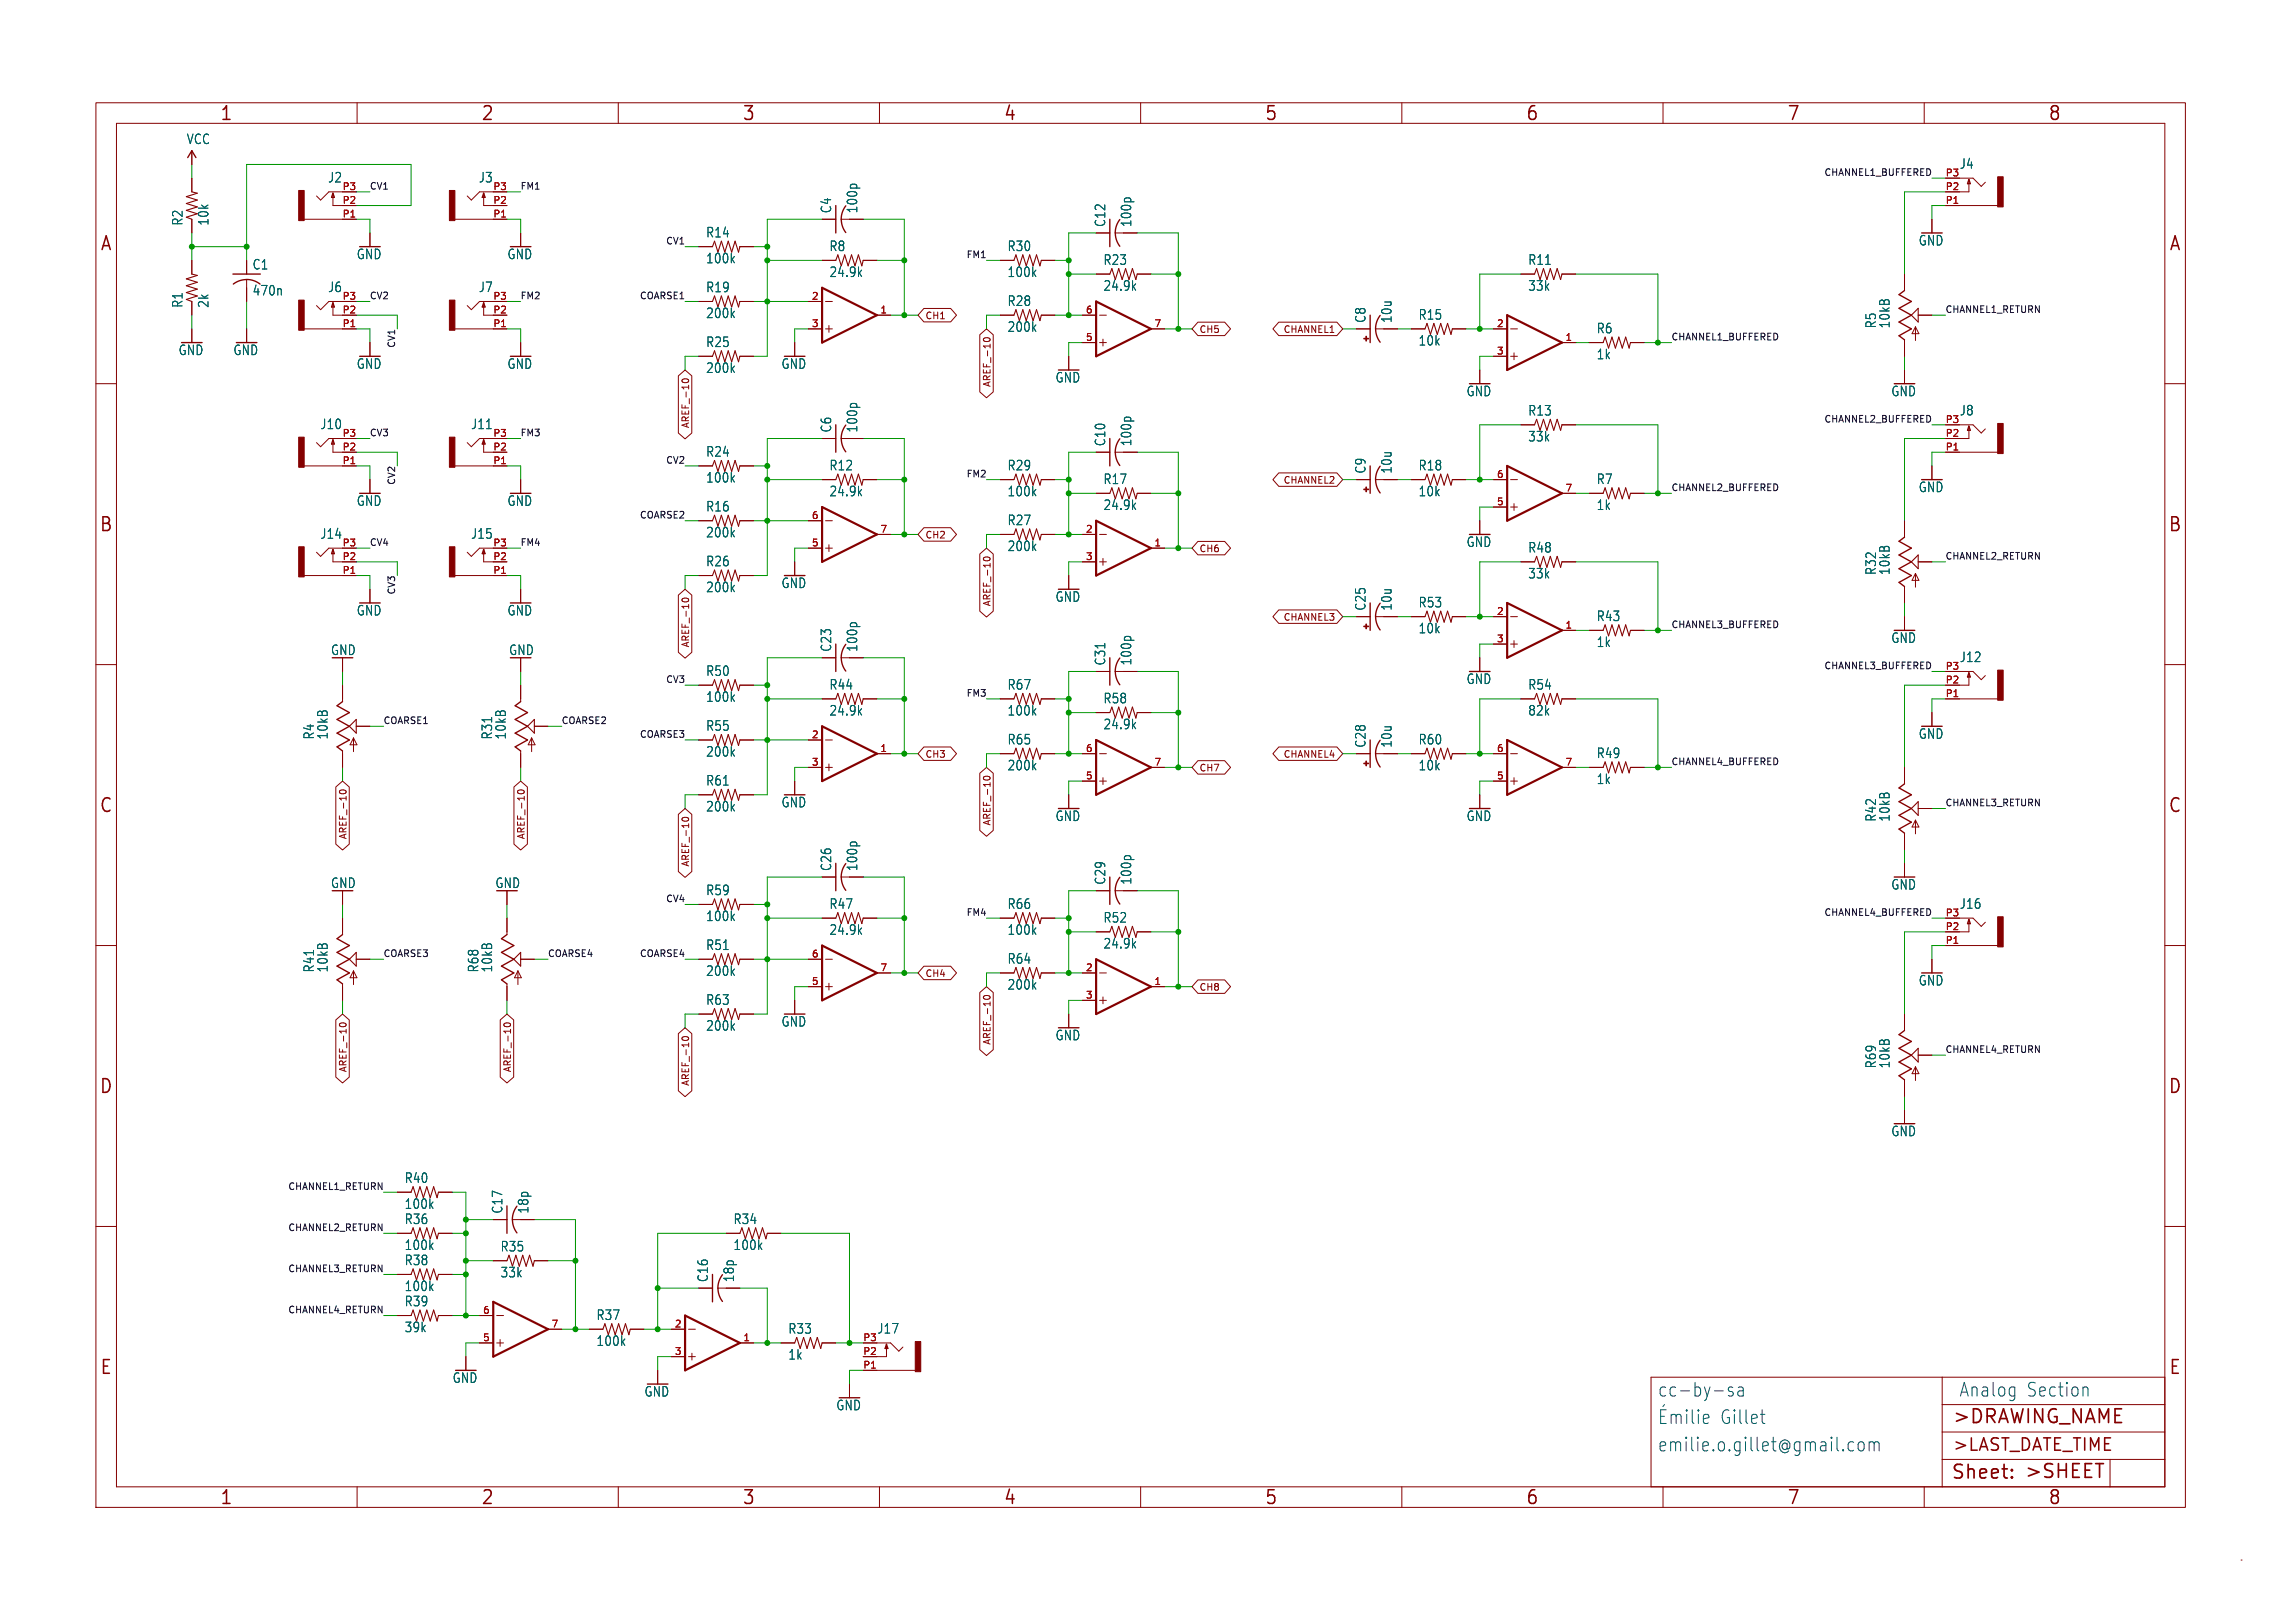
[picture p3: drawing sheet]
<svg xmlns="http://www.w3.org/2000/svg" width="425mm" height="299mm" viewBox="0 0 425 299" stroke-linecap="round" stroke-linejoin="round" font-family="sans-serif">
<defs><g id="words">
<g font-size="3.5" fill="#840000">
<text x="40.8" y="22.6">1</text>
<text x="89.2" y="22.6">2</text>
<text x="137.6" y="22.6">3</text>
<text x="186" y="22.6">4</text>
<text x="234.4" y="22.6">5</text>
<text x="282.9" y="22.6">6</text>
<text x="331.3" y="22.6">7</text>
<text x="379.7" y="22.6">8</text>
<text x="18.6" y="46.7">A</text>
<text x="402.1" y="46.7">A</text>
<text x="18.4" y="98.8">B</text>
<text x="402" y="98.8">B</text>
<text x="18.4" y="150.9">C</text>
<text x="402" y="150.9">C</text>
<text x="18.4" y="202.9">D</text>
<text x="402" y="202.9">D</text>
<text x="18.5" y="255">E</text>
<text x="402.1" y="255">E</text>
<text x="361.9" y="264.2">&gt;DRAWING_NAME</text>
<text x="361.7" y="274.4">Sheet:</text>
<text x="375.3" y="274.3">&gt;SHEET</text>
<text x="40.8" y="279.1">1</text>
<text x="89.2" y="279.1">2</text>
<text x="137.6" y="279.1">3</text>
<text x="186" y="279.1">4</text>
<text x="234.4" y="279.1">5</text>
<text x="282.9" y="279.1">6</text>
<text x="331.3" y="279.1">7</text>
<text x="379.7" y="279.1">8</text>
</g>
<g font-size="3.5" fill="#0000c2">
<text x="307.3" y="259.1">cc-by-sa</text>
<text x="363.2" y="259.1">Analog</text>
<text x="375.6" y="259.1">Section</text>
<text x="307.3" y="269.2">emilie.o.gillet@gmail.com</text>
<text x="318.8" y="264.2">Gillet</text>
</g>
<text font-size="3.2" fill="#840000" x="361.9" y="269.2">&gt;LAST_DATE_TIME</text>
<g font-size="2.5" fill="#006464">
<text x="34.6" y="26.9">VCC</text>
<text x="60.8" y="34">J2</text>
<text x="88.7" y="34">J3</text>
<text x="363.3" y="31.5">J4</text>
<text x="34" y="41.9" transform="rotate(-90 34 41.9)">R2</text>
<text x="38.8" y="41.9" transform="rotate(-90 38.8 41.9)">10k</text>
<text x="154.3" y="39.6" transform="rotate(-90 154.3 39.6)">C4</text>
<text x="159.1" y="39.6" transform="rotate(-90 159.1 39.6)">100p</text>
<text x="130.9" y="44.2">R14</text>
<text x="153.7" y="46.7">R8</text>
<text x="186.7" y="46.7">R30</text>
<text x="205.1" y="42.1" transform="rotate(-90 205.1 42.1)">C12</text>
<text x="209.9" y="42.1" transform="rotate(-90 209.9 42.1)">100p</text>
<text x="355.6" y="45.7">GND</text>
<text x="46.8" y="50.1">C1</text>
<text x="66.1" y="48.2">GND</text>
<text x="94" y="48.2">GND</text>
<text x="130.9" y="49">100k</text>
<text x="153.7" y="51.5">24.9k</text>
<text x="186.7" y="51.5">100k</text>
<text x="204.5" y="49.3">R23</text>
<text x="283.3" y="49.3">R11</text>
<text x="34" y="57.1" transform="rotate(-90 34 57.1)">R1</text>
<text x="38.8" y="57.1" transform="rotate(-90 38.8 57.1)">2k</text>
<text x="46.8" y="54.9">470n</text>
<text x="60.8" y="54.3">J6</text>
<text x="88.7" y="54.3">J7</text>
<text x="130.9" y="54.3">R19</text>
<text x="130.9" y="59.1">200k</text>
<text x="186.7" y="56.9">R28</text>
<text x="204.5" y="54.1">24.9k</text>
<text x="253.3" y="59.9" transform="rotate(-90 253.3 59.9)">C8</text>
<text x="258.1" y="59.9" transform="rotate(-90 258.1 59.9)">10u</text>
<text x="262.9" y="59.4">R15</text>
<text x="283.3" y="54.1">33k</text>
<text x="33.1" y="66">GND</text>
<text x="43.2" y="66">GND</text>
<text x="130.9" y="64.5">R25</text>
<text x="186.7" y="61.7">200k</text>
<text x="262.9" y="64.2">10k</text>
<text x="296" y="62">R6</text>
<text x="347.9" y="60.9" transform="rotate(-90 347.9 60.9)">R5</text>
<text x="350.5" y="60.9" transform="rotate(-90 350.5 60.9)">10kB</text>
<text x="66.1" y="68.5">GND</text>
<text x="94" y="68.5">GND</text>
<text x="130.9" y="69.3">200k</text>
<text x="144.8" y="68.5">GND</text>
<text x="195.6" y="71.1">GND</text>
<text x="296" y="66.8">1k</text>
<text x="271.8" y="73.6">GND</text>
<text x="283.3" y="77.2">R13</text>
<text x="350.6" y="73.6">GND</text>
<text x="363.3" y="77.2">J8</text>
<text x="59.3" y="79.7">J10</text>
<text x="87.3" y="79.7">J11</text>
<text x="154.3" y="80.2" transform="rotate(-90 154.3 80.2)">C6</text>
<text x="159.1" y="80.2" transform="rotate(-90 159.1 80.2)">100p</text>
<text x="205.1" y="82.8" transform="rotate(-90 205.1 82.8)">C10</text>
<text x="209.9" y="82.8" transform="rotate(-90 209.9 82.8)">100p</text>
<text x="283.3" y="82">33k</text>
<text x="130.9" y="84.8">R24</text>
<text x="130.9" y="89.6">100k</text>
<text x="153.7" y="87.4">R12</text>
<text x="186.7" y="87.4">R29</text>
<text x="204.5" y="89.9">R17</text>
<text x="253.3" y="87.8" transform="rotate(-90 253.3 87.8)">C9</text>
<text x="258.1" y="87.8" transform="rotate(-90 258.1 87.8)">10u</text>
<text x="262.9" y="87.4">R18</text>
<text x="296" y="89.9">R7</text>
<text x="66.1" y="93.9">GND</text>
<text x="94" y="93.9">GND</text>
<text x="130.9" y="95">R16</text>
<text x="153.7" y="92.2">24.9k</text>
<text x="186.7" y="92.2">100k</text>
<text x="204.5" y="94.7">24.9k</text>
<text x="262.9" y="92.2">10k</text>
<text x="296" y="94.7">1k</text>
<text x="355.6" y="91.4">GND</text>
<text x="59.3" y="100">J14</text>
<text x="87.3" y="100">J15</text>
<text x="130.9" y="99.8">200k</text>
<text x="186.7" y="97.5">R27</text>
<text x="271.8" y="101.6">GND</text>
<text x="130.9" y="105.1">R26</text>
<text x="186.7" y="102.3">200k</text>
<text x="283.3" y="102.6">R48</text>
<text x="283.3" y="107.4">33k</text>
<text x="347.9" y="106.6" transform="rotate(-90 347.9 106.6)">R32</text>
<text x="350.5" y="106.6" transform="rotate(-90 350.5 106.6)">10kB</text>
<text x="130.9" y="109.9">200k</text>
<text x="144.8" y="109.2">GND</text>
<text x="195.6" y="111.7">GND</text>
<text x="253.3" y="113.2" transform="rotate(-90 253.3 113.2)">C25</text>
<text x="258.1" y="113.2" transform="rotate(-90 258.1 113.2)">10u</text>
<text x="262.9" y="112.8">R53</text>
<text x="66.1" y="114.3">GND</text>
<text x="94" y="114.3">GND</text>
<text x="262.9" y="117.6">10k</text>
<text x="296" y="115.3">R43</text>
<text x="350.6" y="119.3">GND</text>
<text x="61.3" y="121.6">GND</text>
<text x="94.3" y="121.6">GND</text>
<text x="130.9" y="125.5">R50</text>
<text x="154.3" y="120.9" transform="rotate(-90 154.3 120.9)">C23</text>
<text x="159.1" y="120.9" transform="rotate(-90 159.1 120.9)">100p</text>
<text x="205.1" y="123.4" transform="rotate(-90 205.1 123.4)">C31</text>
<text x="209.9" y="123.4" transform="rotate(-90 209.9 123.4)">100p</text>
<text x="296" y="120.1">1k</text>
<text x="363.3" y="122.9">J12</text>
<text x="130.9" y="130.3">100k</text>
<text x="153.7" y="128">R44</text>
<text x="186.7" y="128">R67</text>
<text x="204.5" y="130.5">R58</text>
<text x="271.8" y="127">GND</text>
<text x="283.3" y="128">R54</text>
<text x="58.4" y="137.1" transform="rotate(-90 58.4 137.1)">R4</text>
<text x="60.9" y="137.1" transform="rotate(-90 60.9 137.1)">10kB</text>
<text x="91.4" y="137.1" transform="rotate(-90 91.4 137.1)">R31</text>
<text x="93.9" y="137.1" transform="rotate(-90 93.9 137.1)">10kB</text>
<text x="130.9" y="135.6">R55</text>
<text x="153.7" y="132.8">24.9k</text>
<text x="186.7" y="132.8">100k</text>
<text x="204.5" y="135.3">24.9k</text>
<text x="283.3" y="132.8">82k</text>
<text x="355.6" y="137.1">GND</text>
<text x="130.9" y="140.4">200k</text>
<text x="186.7" y="138.2">R65</text>
<text x="186.7" y="143">200k</text>
<text x="253.3" y="138.6" transform="rotate(-90 253.3 138.6)">C28</text>
<text x="258.1" y="138.6" transform="rotate(-90 258.1 138.6)">10u</text>
<text x="262.9" y="138.2">R60</text>
<text x="262.9" y="143">10k</text>
<text x="296" y="140.7">R49</text>
<text x="130.9" y="145.8">R61</text>
<text x="144.8" y="149.8">GND</text>
<text x="296" y="145.5">1k</text>
<text x="130.9" y="150.6">200k</text>
<text x="195.6" y="152.4">GND</text>
<text x="271.8" y="152.4">GND</text>
<text x="347.9" y="152.4" transform="rotate(-90 347.9 152.4)">R42</text>
<text x="350.5" y="152.4" transform="rotate(-90 350.5 152.4)">10kB</text>
<text x="154.3" y="161.5" transform="rotate(-90 154.3 161.5)">C26</text>
<text x="159.1" y="161.5" transform="rotate(-90 159.1 161.5)">100p</text>
<text x="61.3" y="164.8">GND</text>
<text x="91.8" y="164.8">GND</text>
<text x="130.9" y="166.1">R59</text>
<text x="205.1" y="164" transform="rotate(-90 205.1 164)">C29</text>
<text x="209.9" y="164" transform="rotate(-90 209.9 164)">100p</text>
<text x="350.6" y="165.1">GND</text>
<text x="130.9" y="170.9">100k</text>
<text x="153.7" y="173.4">24.9k</text>
<text x="153.7" y="168.6">R47</text>
<text x="186.7" y="168.6">R66</text>
<text x="186.7" y="173.4">100k</text>
<text x="204.5" y="171.2">R52</text>
<text x="363.3" y="168.6">J16</text>
<text x="130.9" y="176.3">R51</text>
<text x="186.7" y="178.8">R64</text>
<text x="204.5" y="176">24.9k</text>
<text x="58.4" y="180.3" transform="rotate(-90 58.4 180.3)">R41</text>
<text x="60.9" y="180.3" transform="rotate(-90 60.9 180.3)">10kB</text>
<text x="88.9" y="180.3" transform="rotate(-90 88.9 180.3)">R68</text>
<text x="91.4" y="180.3" transform="rotate(-90 91.4 180.3)">10kB</text>
<text x="130.9" y="181.1">200k</text>
<text x="186.7" y="183.6">200k</text>
<text x="355.6" y="182.8">GND</text>
<text x="130.9" y="186.4">R63</text>
<text x="130.9" y="191.2">200k</text>
<text x="144.8" y="190.5">GND</text>
<text x="195.6" y="193">GND</text>
<text x="347.9" y="198.1" transform="rotate(-90 347.9 198.1)">R69</text>
<text x="350.5" y="198.1" transform="rotate(-90 350.5 198.1)">10kB</text>
<text x="350.6" y="210.8">GND</text>
<text x="75" y="219.4">R40</text>
<text x="75" y="224.2">100k</text>
<text x="75" y="227.1">R36</text>
<text x="93.3" y="225" transform="rotate(-90 93.3 225)">C17</text>
<text x="98.1" y="225" transform="rotate(-90 98.1 225)">18p</text>
<text x="135.9" y="227.1">R34</text>
<text x="75" y="231.9">100k</text>
<text x="92.8" y="232.1">R35</text>
<text x="135.9" y="231.9">100k</text>
<text x="75" y="234.7">R38</text>
<text x="75" y="239.5">100k</text>
<text x="92.8" y="236.9">33k</text>
<text x="131.4" y="237.7" transform="rotate(-90 131.4 237.7)">C16</text>
<text x="136.2" y="237.7" transform="rotate(-90 136.2 237.7)">18p</text>
<text x="75" y="242.3">R39</text>
<text x="110.5" y="244.8">R37</text>
<text x="75" y="247.1">39k</text>
<text x="110.5" y="249.6">100k</text>
<text x="146.1" y="247.4">R33</text>
<text x="162.6" y="247.4">J17</text>
<text x="83.9" y="256.5">GND</text>
<text x="146.1" y="252.2">1k</text>
<text x="119.4" y="259">GND</text>
<text x="155" y="261.6">GND</text>
</g>
<g font-size="1.8" fill="#a90000">
<text x="63.5" y="35.3">P3</text>
<text x="91.4" y="35.3">P3</text>
<text x="360.6" y="35.3">P2</text>
<text x="360.6" y="32.8">P3</text>
<text x="63.5" y="40.4">P1</text>
<text x="63.5" y="37.8">P2</text>
<text x="91.4" y="40.4">P1</text>
<text x="91.4" y="37.8">P2</text>
<text x="360.6" y="37.8">P1</text>
<text x="63.5" y="58.2">P2</text>
<text x="63.5" y="55.6">P3</text>
<text x="91.4" y="58.2">P2</text>
<text x="91.4" y="55.6">P3</text>
<text x="150.5" y="55.6">2</text>
<text x="163.2" y="58.2">1</text>
<text x="201.3" y="58.2">6</text>
<text x="63.5" y="60.7">P1</text>
<text x="91.4" y="60.7">P1</text>
<text x="150.5" y="60.7">3</text>
<text x="201.3" y="63.2">5</text>
<text x="214" y="60.7">7</text>
<text x="277.5" y="60.7">2</text>
<text x="277.5" y="65.8">3</text>
<text x="290.2" y="63.2">1</text>
<text x="63.5" y="83.6">P2</text>
<text x="63.5" y="81">P3</text>
<text x="91.4" y="83.6">P2</text>
<text x="91.4" y="81">P3</text>
<text x="360.6" y="83.6">P1</text>
<text x="360.6" y="81">P2</text>
<text x="360.6" y="78.5">P3</text>
<text x="63.5" y="86.1">P1</text>
<text x="91.4" y="86.1">P1</text>
<text x="277.5" y="88.6">6</text>
<text x="277.5" y="93.7">5</text>
<text x="290.2" y="91.2">7</text>
<text x="63.5" y="101.3">P3</text>
<text x="91.4" y="101.3">P3</text>
<text x="150.5" y="101.3">5</text>
<text x="150.5" y="96.3">6</text>
<text x="163.2" y="98.8">7</text>
<text x="201.3" y="98.8">2</text>
<text x="214" y="101.3">1</text>
<text x="63.5" y="106.4">P1</text>
<text x="63.5" y="103.9">P2</text>
<text x="91.4" y="106.4">P1</text>
<text x="91.4" y="103.9">P2</text>
<text x="201.3" y="103.9">3</text>
<text x="277.5" y="114">2</text>
<text x="277.5" y="119.1">3</text>
<text x="290.2" y="116.6">1</text>
<text x="360.6" y="124.2">P3</text>
<text x="360.6" y="129.3">P1</text>
<text x="360.6" y="126.7">P2</text>
<text x="150.5" y="136.9">2</text>
<text x="150.5" y="142">3</text>
<text x="163.2" y="139.4">1</text>
<text x="201.3" y="139.4">6</text>
<text x="214" y="142">7</text>
<text x="277.5" y="139.4">6</text>
<text x="290.2" y="142">7</text>
<text x="201.3" y="144.5">5</text>
<text x="277.5" y="144.5">5</text>
<text x="360.6" y="172.5">P2</text>
<text x="360.6" y="169.9">P3</text>
<text x="150.5" y="177.5">6</text>
<text x="360.6" y="175">P1</text>
<text x="150.5" y="182.6">5</text>
<text x="163.2" y="180.1">7</text>
<text x="201.3" y="180.1">2</text>
<text x="201.3" y="185.2">3</text>
<text x="214" y="182.6">1</text>
<text x="89.5" y="243.6">6</text>
<text x="89.5" y="248.7">5</text>
<text x="102.2" y="246.1">7</text>
<text x="125.1" y="246.1">2</text>
<text x="125.1" y="251.2">3</text>
<text x="137.8" y="248.7">1</text>
<text x="160" y="251.2">P2</text>
<text x="160" y="248.7">P3</text>
<text x="160" y="253.7">P1</text>
</g>
<g font-size="1.7" fill="#0f0f0f">
<text x="68.6" y="35.2">CV1</text>
<text x="96.5" y="35.2">FM1</text>
<text x="338.1" y="32.7">CHANNEL1_BUFFERED</text>
<text x="123.4" y="45.4">CV1</text>
<text x="179.1" y="47.9">FM1</text>
<text x="68.6" y="55.5">CV2</text>
<text x="96.5" y="55.5">FM2</text>
<text x="118.5" y="55.5">COARSE1</text>
<text x="360.7" y="58.1">CHANNEL1_RETURN</text>
<text x="73.3" y="64.6" transform="rotate(-90 73.3 64.6)">CV1</text>
<text x="309.9" y="63.2">CHANNEL1_BUFFERED</text>
<text x="68.6" y="80.9">CV3</text>
<text x="96.5" y="80.9">FM3</text>
<text x="338.1" y="78.4">CHANNEL2_BUFFERED</text>
<text x="73.3" y="90" transform="rotate(-90 73.3 90)">CV2</text>
<text x="123.4" y="86">CV2</text>
<text x="179.1" y="88.6">FM2</text>
<text x="309.9" y="91.1">CHANNEL2_BUFFERED</text>
<text x="68.6" y="101.3">CV4</text>
<text x="96.5" y="101.3">FM4</text>
<text x="118.5" y="96.2">COARSE2</text>
<text x="360.7" y="103.8">CHANNEL2_RETURN</text>
<text x="73.3" y="110.3" transform="rotate(-90 73.3 110.3)">CV3</text>
<text x="309.9" y="116.5">CHANNEL3_BUFFERED</text>
<text x="338.1" y="124.1">CHANNEL3_BUFFERED</text>
<text x="123.4" y="126.7">CV3</text>
<text x="179.1" y="129.2">FM3</text>
<text x="71.1" y="134.3">COARSE1</text>
<text x="104.1" y="134.3">COARSE2</text>
<text x="118.5" y="136.8">COARSE3</text>
<text x="309.9" y="141.9">CHANNEL4_BUFFERED</text>
<text x="360.7" y="149.5">CHANNEL3_RETURN</text>
<text x="123.4" y="167.3">CV4</text>
<text x="179.1" y="169.8">FM4</text>
<text x="338.1" y="169.8">CHANNEL4_BUFFERED</text>
<text x="71.1" y="177.5">COARSE3</text>
<text x="101.6" y="177.5">COARSE4</text>
<text x="118.5" y="177.5">COARSE4</text>
<text x="360.7" y="195.2">CHANNEL4_RETURN</text>
<text x="53.3" y="220.6">CHANNEL1_RETURN</text>
<text x="53.3" y="228.3">CHANNEL2_RETURN</text>
<text x="53.3" y="235.9">CHANNEL3_RETURN</text>
<text x="53.3" y="243.5">CHANNEL4_RETURN</text>
</g>
<g font-size="1.7" fill="#840000">
<text x="171.6" y="59.3">CH1</text>
<text x="222.4" y="61.9">CH5</text>
<text x="237.8" y="61.9">CHANNEL1</text>
<text x="183.8" y="71.9" transform="rotate(-90 183.8 71.9)">AREF_-10</text>
<text x="127.9" y="79.5" transform="rotate(-90 127.9 79.5)">AREF_-10</text>
<text x="237.8" y="89.8">CHANNEL2</text>
<text x="171.6" y="100">CH2</text>
<text x="222.4" y="102.5">CH6</text>
<text x="183.8" y="112.5" transform="rotate(-90 183.8 112.5)">AREF_-10</text>
<text x="237.8" y="115.2">CHANNEL3</text>
<text x="127.9" y="120.1" transform="rotate(-90 127.9 120.1)">AREF_-10</text>
<text x="171.6" y="140.6">CH3</text>
<text x="222.4" y="143.1">CH7</text>
<text x="237.8" y="140.6">CHANNEL4</text>
<text x="64.4" y="155.7" transform="rotate(-90 64.4 155.7)">AREF_-10</text>
<text x="97.4" y="155.7" transform="rotate(-90 97.4 155.7)">AREF_-10</text>
<text x="183.8" y="153.1" transform="rotate(-90 183.8 153.1)">AREF_-10</text>
<text x="127.9" y="160.8" transform="rotate(-90 127.9 160.8)">AREF_-10</text>
<text x="171.6" y="181.2">CH4</text>
<text x="222.4" y="183.8">CH8</text>
<text x="183.8" y="193.8" transform="rotate(-90 183.8 193.8)">AREF_-10</text>
<text x="64.4" y="198.9" transform="rotate(-90 64.4 198.9)">AREF_-10</text>
<text x="94.9" y="198.9" transform="rotate(-90 94.9 198.9)">AREF_-10</text>
<text x="127.9" y="201.4" transform="rotate(-90 127.9 201.4)">AREF_-10</text>
</g>
</g></defs>
<g fill="none" stroke="#840000" stroke-width=".19">
<path d="M17.8 19.1h387.3v260.3h-387.3zM66.2 19.1v3.8M114.6 19.1v3.8M163 19.1v3.8M211.5 19.1v3.8M259.9 19.1v3.8M308.3 19.1v3.8M356.7 19.1v3.8M21.6 22.9h379.7v252.7h-379.7zM35.6 27.9v2.6M35.6 33v2.6M61.7 35.8v2.3h1.8"/>
<path d="M63.5 35.6h-2.5l-1.6 1.5-.7-.8M89.7 35.8v2.3h1.7M91.4 35.6h-2.5l-1.5 1.5-.8-.8M360.7 38.1h9.6M363.2 33h2.6l1.5 1.5 .7-.7M365 33.3v2.3h-1.8M35.6 40.6v2.6M35.6 48.3v2.5M35.6 55.9v2.5M45.7 48.3v2.5M45.7 51.8v4.1M56.4 40.6h9.6"/>
<path d="M61.7 56.1v2.3h1.8M63.5 55.9h-2.5l-1.6 1.5-.7-.8M68.6 43.2v2.5M84.3 40.6h9.7M89.7 56.1v2.3h1.7M91.4 55.9h-2.5l-1.5 1.5-.8-.8M96.5 43.2v2.5M129.5 55.9h2.6M129.5 45.7h2.6M137.2 55.9h2.5M137.2 45.7h2.5M149.9 55.9h2.5"/>
<path d="M152.4 48.3h2.5M152.4 40.6h2.5M153 55.9h1.3M156 40.6h4M160 48.3h2.6M162.6 58.4h2.5M171.3 57.2h4.9l1.1 1.2-1.1 1.3h-4.9l-1.1-1.3zM185.4 58.4h2.6M185.4 48.3h2.6M193 58.4h2.6M193 48.3h2.6M200.7 58.4h2.5"/>
<path d="M203.2 50.8h2.5M203.2 43.2h2.5M203.8 58.4h1.3M206.8 43.2h4M210.8 50.8h2.6M222.1 59.7h4.9l1.1 1.3-1.1 1.2h-4.9l-1.1-1.2zM237.1 59.7h10.7l1.1 1.3-1.1 1.2h-10.7l-1.1-1.2zM281.9 50.8h2.6M289.6 50.8h2.5M353.1 50.8v3M355.6 58.4h2.5M358.1 40.6v2.6"/>
<path d="M17.8 71.1h3.8M35.6 61v2.5M45.7 61v2.5M56.4 61h9.6M68.6 63.5v2.5M84.3 61h9.7M96.5 63.5v2.5M125.8 69.7l1.2-1.1 1.2 1.1v10.6l-1.2 1.1-1.2-1.1zM126.7 70.9l-.3-.3a.66 .66 0 0 1 .6-.4 .66 .66 0 0 1 .7 .4l-.3 .3M129.5 66h2.6M137.2 66h2.5M147.3 63.5v2.5"/>
<path d="M149.9 61h2.5M153 61h1.3M153.7 60.3v1.3M181.6 62l1.3-1 1.2 1v10.6l-1.2 1.1-1.3-1.1zM182.5 63.2l-.2-.2a.66 .66 0 0 1 .6-.4 .66 .66 0 0 1 .6 .4l-.2 .2M198.1 66v2.6M200.7 63.5h2.5M203.8 63.5h1.3M204.5 62.9v1.2M213.4 61h2.5M251.5 61h2.5M255 61h4.1"/>
<path d="M261.6 61h2.6M269.2 61h2.6M274.3 68.6v2.5M276.9 61h2.5M276.9 66h2.5M280 61h1.3M280 66h1.3M280.7 65.4v1.3M281.9 78.7h2.6M289.6 63.5h2.5M289.6 78.7h2.5M294.6 63.5h2.6"/>
<path d="M302.3 63.5h2.5M353.1 63v3M353.1 68.6v2.5M355.1 60.6v2.5M355.1 60.6l.6 1.2h-1.2zM363.2 78.7h2.6l1.5 1.6 .7-.8M365 79v2.3h-1.8M401.3 71.1h3.8M56.4 86.4h9.6M61.7 81.5v2.3h1.8M63.5 81.3h-2.5l-1.6 1.5-.7-.8M68.6 88.9v2.5"/>
<path d="M84.3 86.4h9.7M89.7 81.5v2.3h1.7M91.4 81.3h-2.5l-1.5 1.5-.8-.8M96.5 88.9v2.5M129.5 96.5h2.6M129.5 86.4h2.6M137.2 96.5h2.5M137.2 86.4h2.5M149.9 96.5h2.5M152.4 81.3h2.5M152.4 88.9h2.5M153 96.5h1.3"/>
<path d="M156 81.3h4M160 88.9h2.6M162.6 99.1h2.5M171.3 97.8h4.9l1.1 1.3-1.1 1.2h-4.9l-1.1-1.2zM185.4 99.1h2.6M185.4 88.9h2.6M193 99.1h2.6M193 88.9h2.6M200.7 99.1h2.5M203.2 83.8h2.5M203.2 91.4h2.5M203.8 99.1h1.3"/>
<path d="M206.8 83.8h4M210.8 91.4h2.6M237.1 87.7h10.7l1.1 1.2-1.1 1.2h-10.7l-1.1-1.2zM251.5 88.9h2.5M255 88.9h4.1M261.6 88.9h2.6M269.2 88.9h2.6M274.3 96.5v2.6M276.9 88.9h2.5M276.9 94h2.5M280 88.9h1.3M280 94h1.3"/>
<path d="M280.7 93.3v1.3M289.6 91.4h2.5M294.6 91.4h2.6M302.3 91.4h2.5M353.1 96.5v3.1M358.1 86.4v2.5M360.7 83.8h9.6M56.4 106.7h9.6M61.7 101.9v2.2h1.8M63.5 101.6h-2.5l-1.6 1.5-.7-.7M68.6 109.2v2.6M84.3 106.7h9.7"/>
<path d="M89.7 101.9v2.2h1.7M91.4 101.6h-2.5l-1.5 1.5-.8-.7M96.5 109.2v2.6M125.8 110.3l1.2-1.1 1.2 1.1v10.6l-1.2 1.1-1.2-1.1zM126.7 111.5l-.3-.2a.66 .66 0 0 1 .6-.5 .66 .66 0 0 1 .7 .5l-.3 .2M129.5 106.7h2.6M137.2 106.7h2.5M147.3 104.1v2.6M149.9 101.6h2.5M153 101.6h1.3M153.7 101v1.2M181.6 102.7l1.3-1.1 1.2 1.1v10.6l-1.2 1.1-1.3-1.1z"/>
<path d="M182.5 103.9l-.2-.2a.66 .66 0 0 1 .6-.5 .66 .66 0 0 1 .6 .5l-.2 .2M198.1 106.7v2.5M200.7 104.1h2.5M203.8 104.1h1.3M204.5 103.5v1.3M213.4 101.6h2.5M222.1 100.4h4.9l1.1 1.2-1.1 1.2h-4.9l-1.1-1.2zM237.1 113.1h10.7l1.1 1.2-1.1 1.2h-10.7l-1.1-1.2zM251.5 114.3h2.5M255 114.3h4.1M261.6 114.3h2.6M269.2 114.3h2.6"/>
<path d="M276.9 114.3h2.5M276.9 119.4h2.5M280 114.3h1.3M280 119.4h1.3M280.7 118.7v1.3M281.9 104.1h2.6M289.6 116.8h2.5M289.6 104.1h2.5M294.6 116.8h2.6M302.3 116.8h2.5M353.1 108.7v3.1M353.1 114.3v2.5"/>
<path d="M355.1 106.3v2.5M355.1 106.3l.6 1.3h-1.2zM355.6 104.1h2.5M17.8 123.2h3.8M63.5 121.9v2.6M63.5 127v3M63.5 139.2v3M65.5 136.8v2.5M65.5 136.8l.7 1.2h-1.3zM66 134.6h2.6M96.5 121.9v2.6M96.5 127v3"/>
<path d="M96.5 139.2v3M98.6 136.8l.6 1.2h-1.3zM98.6 136.8v2.5M99.1 134.6h2.5M129.5 137.2h2.6M129.5 127h2.6M137.2 137.2h2.5M137.2 127h2.5M149.9 137.2h2.5M152.4 129.5h2.5M152.4 121.9h2.5M153 137.2h1.3"/>
<path d="M156 121.9h4M160 129.5h2.6M162.6 139.7h2.5M171.3 138.5h4.9l1.1 1.2-1.1 1.2h-4.9l-1.1-1.2zM185.4 139.7h2.6M185.4 129.5h2.6M193 139.7h2.6M193 129.5h2.6M200.7 139.7h2.5M203.2 124.5h2.5M203.2 132.1h2.5M203.8 139.7h1.3"/>
<path d="M206.8 124.5h4M210.8 132.1h2.6M237.1 138.5h10.7l1.1 1.2-1.1 1.2h-10.7l-1.1-1.2zM251.5 139.7h2.5M255 139.7h4.1M261.6 139.7h2.6M269.2 139.7h2.6M274.3 121.9v2.6M276.9 139.7h2.5M280 139.7h1.3M281.9 129.5h2.6M289.6 129.5h2.5"/>
<path d="M358.1 132.1v2.5M360.7 129.5h9.6M363.2 124.5h2.6l1.5 1.5 .7-.8M365 124.7v2.3h-1.8M401.3 123.2h3.8M62.3 145.9l1.2-1.1 1.2 1.1v10.6l-1.2 1.1-1.2-1.1zM63.2 147.1l-.3-.3a.66 .66 0 0 1 .6-.4 .66 .66 0 0 1 .7 .4l-.3 .3M95.3 145.9l1.2-1.1 1.3 1.1v10.6l-1.3 1.1-1.2-1.1zM96.2 147.1l-.3-.3a.66 .66 0 0 1 .7-.4 .66 .66 0 0 1 .6 .4l-.3 .3M125.8 150.9l1.2-1 1.2 1v10.6l-1.2 1.1-1.2-1.1zM126.7 152.1l-.3-.2a.66 .66 0 0 1 .6-.4 .66 .66 0 0 1 .7 .4l-.3 .2M129.5 147.3h2.6"/>
<path d="M137.2 147.3h2.5M147.3 144.8v2.5M149.9 142.2h2.5M153 142.2h1.3M153.7 141.6v1.3M181.6 143.3l1.3-1.1 1.2 1.1v10.6l-1.2 1.1-1.3-1.1zM182.5 144.5l-.2-.2a.66 .66 0 0 1 .6-.4 .66 .66 0 0 1 .6 .4l-.2 .2M198.1 147.3v2.6M200.7 144.8h2.5M203.8 144.8h1.3M204.5 144.1v1.3M213.4 142.2h2.5"/>
<path d="M222.1 141h4.9l1.1 1.2-1.1 1.3h-4.9l-1.1-1.3zM274.3 147.3v2.6M276.9 144.8h2.5M280 144.8h1.3M280.7 144.1v1.3M289.6 142.2h2.5M294.6 142.2h2.6M302.3 142.2h2.5M353.1 142.2v3.1M353.1 154.4v3.1M355.1 152v2.6M355.1 152l.6 1.3h-1.2z"/>
<path d="M355.6 149.9h2.5M17.8 175.3h3.8M63.5 165.1v2.5M63.5 170.2v3M65.5 180l.7 1.2h-1.3zM65.5 180v2.5M66 177.8h2.6M94 165.1v2.5M94 170.2v3M96 180l.6 1.2h-1.2zM96 180v2.5M96.5 177.8h2.6"/>
<path d="M129.5 167.6h2.6M129.5 177.8h2.6M137.2 167.6h2.5M137.2 177.8h2.5M149.9 177.8h2.5M152.4 170.2h2.5M152.4 162.6h2.5M153 177.8h1.3M156 162.6h4M160 170.2h2.6M171.3 179.1h4.9l1.1 1.2-1.1 1.3h-4.9l-1.1-1.3zM185.4 170.2h2.6"/>
<path d="M193 170.2h2.6M203.2 172.7h2.5M203.2 165.1h2.5M206.8 165.1h4M210.8 172.7h2.6M353.1 160v2.6M358.1 177.8v2.5M360.7 175.3h9.6M363.2 170.2h2.6l1.5 1.5 .7-.8M365 170.4v2.3h-1.8M401.3 175.3h3.8M62.3 189l1.2-1 1.2 1v10.6l-1.2 1.1-1.2-1.1z"/>
<path d="M63.2 190.2l-.3-.2a.66 .66 0 0 1 .6-.4 .66 .66 0 0 1 .7 .4l-.3 .2M63.5 182.4v3M92.7 189l1.3-1 1.2 1v10.6l-1.2 1.1-1.3-1.1zM93.6 190.2l-.2-.2a.66 .66 0 0 1 .6-.4 .66 .66 0 0 1 .6 .4l-.2 .2M94 182.4v3M125.8 191.6l1.2-1.1 1.2 1.1v10.6l-1.2 1.1-1.2-1.1zM126.7 192.8l-.3-.2a.66 .66 0 0 1 .6-.5 .66 .66 0 0 1 .7 .5l-.3 .2M129.5 188h2.6M137.2 188h2.5M147.3 185.4v2.6M149.9 182.9h2.5M153 182.9h1.3"/>
<path d="M153.7 182.2v1.3M162.6 180.3h2.5M181.6 184l1.3-1.1 1.2 1.1v10.6l-1.2 1.1-1.3-1.1zM182.5 185.2l-.2-.3a.66 .66 0 0 1 .6-.4 .66 .66 0 0 1 .6 .4l-.2 .3M185.4 180.3h2.6M193 180.3h2.6M198.1 188v2.5M200.7 180.3h2.5M200.7 185.4h2.5M203.8 180.3h1.3M203.8 185.4h1.3M204.5 184.8v1.3"/>
<path d="M213.4 182.9h2.5M222.1 181.6h4.9l1.1 1.3-1.1 1.2h-4.9l-1.1-1.2zM353.1 188v3M355.1 197.7l.6 1.3h-1.2zM355.1 197.7v2.6M355.6 195.6h2.5M353.1 200.2v3M353.1 205.7v2.6M17.8 227.3h3.8M73.7 221h2.5M73.7 228.6h2.5M73.7 236.2h2.5"/>
<path d="M81.3 221h2.5M81.3 228.6h2.5M81.3 236.2h2.5M91.4 233.7h2.6M91.4 226.1h2.6M95 226.1h4.1M99.1 233.7h2.5M129.5 238.8h2.6M133.1 238.8h4.1M134.6 228.6h2.6M142.2 228.6h2.6M401.3 227.3h3.8"/>
<path d="M73.7 243.8h2.5M81.3 243.8h2.5M86.4 251.5v2.5M88.9 248.9h2.5M88.9 243.8h2.5M92.1 248.9h1.2M92.1 243.8h1.2M92.7 248.3v1.3M101.6 246.4h2.5M109.2 246.4h2.6M116.8 246.4h2.6M121.9 254v2.5"/>
<path d="M124.5 246.4h2.5M124.5 251.5h2.5M127.6 246.4h1.3M127.6 251.5h1.3M128.3 250.8v1.3M137.2 248.9h2.5M144.8 248.9h2.5M152.4 248.9h2.5M157.5 256.5v2.6M160 254h9.7M162.6 248.9h2.5l1.5 1.5 .8-.7M164.3 249.2v2.3h-1.7"/>
<path d="M360 255.3v20.3M401.3 255.3h-95.2v20.3M66.2 275.6v3.8M114.6 275.6v3.8M163 275.6v3.8M211.5 275.6v3.8M259.9 275.6v3.8M308.3 275.6v3.8M356.7 275.6v3.8M360 265.4h41.3M360 260.3h41.3M360 270.5h41.3"/>
<path d="M391.2 270.5v5.1M415.5 289.2h.1"/>
</g>
<g fill="none" stroke="#840000" stroke-width=".41">
<path d="M152.4 53.3l10.2 5.1-10.2 5.1zM203.2 55.9l10.2 5.1-10.2 5zM279.4 58.4l10.2 5.1-10.2 5.1zM152.4 94l10.2 5.1-10.2 5zM203.2 96.5l10.2 5.1-10.2 5.1zM279.4 86.4l10.2 5-10.2 5.1zM279.4 111.8l10.2 5-10.2 5.1zM152.4 134.6l10.2 5.1-10.2 5.1zM203.2 137.2l10.2 5-10.2 5.1zM279.4 137.2l10.2 5-10.2 5.1zM152.4 175.3l10.2 5-10.2 5.1zM203.2 177.8l10.2 5.1-10.2 5.1z"/>
<path d="M91.4 241.3l10.2 5.1-10.2 5.1zM127 243.8l10.2 5.1-10.2 5.1z"/>
</g>
<g fill="none" stroke="#840000" stroke-width=".2">
<path d="M35.6 35.6l1 .2-2.1 .6 2.1 .7-2.1 .6 2.1 .7-2.1 .6 2.1 .6-2.1 .7 1.1 .3M35.6 50.8l1 .3-2.1 .6 2.1 .6-2.1 .7 2.1 .6-2.1 .6 2.1 .7-2.1 .6 1.1 .4M132.1 55.9l.4-1 .6 2 .6-2 .7 2 .6-2 .6 2 .7-2 .6 2 .3-1M132.1 45.7l.4-1 .6 2 .6-2 .7 2 .6-2 .6 2 .7-2 .6 2 .3-1M154.9 48.3l.4-1.1 .7 2.1 .6-2.1 .6 2.1 .7-2.1 .6 2.1 .6-2.1 .7 2.1 .2-1M188 48.3l.3-1.1 .7 2.1 .6-2.1 .6 2.1 .7-2.1 .6 2.1 .7-2.1 .6 2.1 .2-1M188 58.4l.3-1 .7 2 .6-2 .6 2 .7-2 .6 2 .7-2 .6 2 .2-1M205.7 50.8l.4-1 .7 2 .6-2 .6 2 .7-2 .6 2 .6-2 .7 2 .2-1M284.5 50.8l.4-1 .6 2 .6-2 .7 2 .6-2 .6 2 .7-2 .6 2 .3-1M355.6 57.2v2.5l-1.3-1.3zM132.1 66l.4-1 .6 2.1 .6-2.1 .7 2.1 .6-2.1 .6 2.1 .7-2.1 .6 2.1 .3-1.1M264.2 61l.3-1.1 .7 2.1 .6-2.1 .6 2.1 .7-2.1 .6 2.1 .7-2.1 .6 2.1 .2-1"/>
<path d="M284.5 78.7l.4-1 .6 2.1 .6-2.1 .7 2.1 .6-2.1 .6 2.1 .7-2.1 .6 2.1 .3-1.1M297.2 63.5l.4-1 .6 2 .6-2 .7 2 .6-2 .6 2 .7-2 .6 2 .3-1M132.1 96.5l.4-1 .6 2 .6-2 .7 2 .6-2 .6 2 .7-2 .6 2 .3-1M132.1 86.4l.4-1.1 .6 2.1 .6-2.1 .7 2.1 .6-2.1 .6 2.1 .7-2.1 .6 2.1 .3-1M154.9 88.9l.4-1 .7 2 .6-2 .6 2 .7-2 .6 2 .6-2 .7 2 .2-1M188 99.1l.3-1.1 .7 2.1 .6-2.1 .6 2.1 .7-2.1 .6 2.1 .7-2.1 .6 2.1 .2-1M188 88.9l.3-1 .7 2 .6-2 .6 2 .7-2 .6 2 .7-2 .6 2 .2-1M205.7 91.4l.4-1 .7 2.1 .6-2.1 .6 2.1 .7-2.1 .6 2.1 .6-2.1 .7 2.1 .2-1.1M264.2 88.9l.3-1 .7 2 .6-2 .6 2 .7-2 .6 2 .7-2 .6 2 .2-1M297.2 91.4l.4-1 .6 2.1 .6-2.1 .7 2.1 .6-2.1 .6 2.1 .7-2.1 .6 2.1 .3-1.1M132.1 106.7l.4-1 .6 2 .6-2 .7 2 .6-2 .6 2 .7-2 .6 2 .3-1M264.2 114.3l.3-1 .7 2 .6-2 .6 2 .7-2 .6 2 .7-2 .6 2 .2-1"/>
<path d="M284.5 104.1l.4-1 .6 2.1 .6-2.1 .7 2.1 .6-2.1 .6 2.1 .7-2.1 .6 2.1 .3-1.1M297.2 116.8l.4-1 .6 2.1 .6-2.1 .7 2.1 .6-2.1 .6 2.1 .7-2.1 .6 2.1 .3-1.1M355.6 102.9v2.5l-1.3-1.3zM66 133.3v2.6l-1.2-1.3zM97.8 134.6l1.3-1.3v2.6zM132.1 137.2l.4-1.1 .6 2.1 .6-2.1 .7 2.1 .6-2.1 .6 2.1 .7-2.1 .6 2.1 .3-1M132.1 127l.4-1 .6 2 .6-2 .7 2 .6-2 .6 2 .7-2 .6 2 .3-1M154.9 129.5l.4-1 .7 2.1 .6-2.1 .6 2.1 .7-2.1 .6 2.1 .6-2.1 .7 2.1 .2-1.1M188 129.5l.3-1 .7 2.1 .6-2.1 .6 2.1 .7-2.1 .6 2.1 .7-2.1 .6 2.1 .2-1.1M188 139.7l.3-1 .7 2 .6-2 .6 2 .7-2 .6 2 .7-2 .6 2 .2-1M205.7 132.1l.4-1 .7 2 .6-2 .6 2 .7-2 .6 2 .6-2 .7 2 .2-1M264.2 139.7l.3-1 .7 2 .6-2 .6 2 .7-2 .6 2 .7-2 .6 2 .2-1"/>
<path d="M284.5 129.5l.4-1 .6 2.1 .6-2.1 .7 2.1 .6-2.1 .6 2.1 .7-2.1 .6 2.1 .3-1.1M132.1 147.3l.4-1 .6 2 .6-2 .7 2 .6-2 .6 2 .7-2 .6 2 .3-1M297.2 142.2l.4-1 .6 2.1 .6-2.1 .7 2.1 .6-2.1 .6 2.1 .7-2.1 .6 2.1 .3-1.1M355.6 148.6v2.5l-1.3-1.2zM64.8 177.8l1.2-1.3v2.6zM95.2 177.8l1.3-1.3v2.6zM132.1 167.6l.4-1 .6 2.1 .6-2.1 .7 2.1 .6-2.1 .6 2.1 .7-2.1 .6 2.1 .3-1.1M132.1 177.8l.4-1 .6 2 .6-2 .7 2 .6-2 .6 2 .7-2 .6 2 .3-1M154.9 170.2l.4-1 .7 2 .6-2 .6 2 .7-2 .6 2 .6-2 .7 2 .2-1M188 170.2l.3-1 .7 2 .6-2 .6 2 .7-2 .6 2 .7-2 .6 2 .2-1M205.7 172.7l.4-1 .7 2 .6-2 .6 2 .7-2 .6 2 .6-2 .7 2 .2-1M132.1 188l.4-1.1 .6 2.1 .6-2.1 .7 2.1 .6-2.1 .6 2.1 .7-2.1 .6 2.1 .3-1"/>
<path d="M188 180.3l.3-1 .7 2.1 .6-2.1 .6 2.1 .7-2.1 .6 2.1 .7-2.1 .6 2.1 .2-1.1M354.3 195.6l1.3-1.3v2.5zM76.2 221l.4-1 .6 2 .7-2 .6 2 .6-2 .7 2 .6-2 .6 2 .3-1M76.2 236.2l.4-1 .6 2 .7-2 .6 2 .6-2 .7 2 .6-2 .6 2 .3-1M76.2 228.6l.4-1 .6 2 .7-2 .6 2 .6-2 .7 2 .6-2 .6 2 .3-1M94 233.7l.4-1 .6 2 .6-2 .7 2 .6-2 .6 2 .7-2 .6 2 .3-1M137.2 228.6l.3-1 .7 2 .6-2 .6 2 .7-2 .6 2 .7-2 .6 2 .2-1M76.2 243.8l.4-1 .6 2.1 .7-2.1 .6 2.1 .6-2.1 .7 2.1 .6-2.1 .6 2.1 .3-1.1M111.8 246.4l.3-1 .7 2 .6-2 .6 2 .7-2 .6 2 .7-2 .6 2 .2-1M147.3 248.9l.4-1 .6 2 .7-2 .6 2 .6-2 .7 2 .6-2 .6 2 .3-1"/>
</g>
<g fill="#840000" stroke="#840000" stroke-width=".19">
<path d="M253.2 115.7h.1v.9h-.1z"/>
<path d="M252.8 116h.9v.2h-.9z"/>
<path d="M253.2 90.3h.1v.9h-.1z"/>
<path d="M252.8 90.6h.9v.2h-.9z"/>
<path d="M253.2 62.3h.1v.9h-.1z"/>
<path d="M252.8 62.7h.9v.1h-.9z"/>
<path d="M253.2 141.1h.1v.9h-.1z"/>
<path d="M252.8 141.4h.9v.2h-.9z"/>
<path d="M370.3 32.8h1v5.6h-1z"/>
<path d="M370.3 169.9h1v5.6h-1z"/>
<path d="M370.3 124.2h1v5.6h-1z"/>
<path d="M370.3 78.5h1v5.6h-1z"/>
<path d="M169.7 248.7h1v5.6h-1z"/>
<path d="M83.3 35.3h1v5.6h-1z"/>
<path d="M83.3 55.6h1v5.6h-1z"/>
<path d="M83.3 81h1v5.6h-1z"/>
<path d="M55.4 101.3h1v5.6h-1z"/>
<path d="M55.4 35.3h1v5.6h-1z"/>
<path d="M55.4 55.6h1v5.6h-1z"/>
<path d="M83.3 101.3h1v5.6h-1z"/>
<path d="M55.4 81h1v5.6h-1z"/>
</g>
<g fill="none" stroke="#840000" stroke-width=".25">
<path d="M34.8 29.2l.8-1.3 .7 1.3M61.7 35.8l.3 .8h-.5zM89.7 35.8l.2 .8h-.5zM154.9 38.1v5.1M156.8 38.2a4.1 4.1 0 0 0 0 4.9M365 33.3l.3 .7h-.6zM43.2 50.8h5.1M43.3 52.7a4.1 4.1 0 0 1 4.9 0M61.7 56.1l.3 .8h-.5zM89.7 56.1l.2 .8h-.5zM205.7 40.6v5.1M207.6 40.7a4.1 4.1 0 0 0 0 4.9"/>
<path d="M254 58.4v5.1M255.9 58.5a4 4 0 0 0-.9 2.5M353.1 53.8l-1.1 .8 2.3 1.3-2.3 1.3 2.3 1.2-2.3 1.3 2.3 1.3-2.3 1.2 1.1 .8M154.9 78.7v5.1M156.8 78.8a4.1 4.1 0 0 0 0 4.9M255 61a4.1 4.1 0 0 0 .9 2.4M365 79l.3 .8h-.6zM61.7 81.5l.3 .8h-.5zM89.7 81.5l.2 .8h-.5zM205.7 81.3v5.1M207.6 81.3a4.1 4.1 0 0 0 0 5M254 86.4v5"/>
<path d="M255 88.9a4.1 4.1 0 0 0 .9 2.5M255.9 86.4a4 4 0 0 0-.9 2.5M353.1 99.6l-1.1 .7 2.3 1.3-2.3 1.3 2.3 1.2-2.3 1.3 2.3 1.3-2.3 1.3 1.1 .7M61.7 101.9l.3 .7h-.5zM89.7 101.9l.2 .7h-.5zM154.9 119.4v5.1M156.8 119.4a4.1 4.1 0 0 0 0 5M254 111.8v5M255 114.3a4.1 4.1 0 0 0 .9 2.5M255.9 111.8a4 4 0 0 0-.9 2.5M63.5 130l-1 .8 2.3 1.3-2.3 1.2 2.3 1.3-2.3 1.3 2.3 1.3-2.3 1.2 1 .8M96.5 130l-1 .8 2.3 1.3-2.3 1.2 2.3 1.3-2.3 1.3 2.3 1.3-2.3 1.2 1 .8"/>
<path d="M205.7 121.9v5.1M207.6 122a4.1 4.1 0 0 0 0 4.9M254 137.2v5M255 139.7a4.1 4.1 0 0 0 .9 2.5M255.9 137.2a4 4 0 0 0-.9 2.5M365 124.7l.3 .8h-.6zM353.1 145.3l-1.1 .7 2.3 1.3-2.3 1.3 2.3 1.3-2.3 1.2 2.3 1.3-2.3 1.3 1.1 .7M63.5 173.2l-1 .8 2.3 1.3-2.3 1.2 2.3 1.3-2.3 1.3 2.3 1.2-2.3 1.3 1 .8M94 173.2l-1 .8 2.2 1.3-2.2 1.2 2.2 1.3-2.2 1.3 2.2 1.2-2.2 1.3 1 .8M154.9 160v5.1M156.8 160.1a4.1 4.1 0 0 0 0 4.9M205.7 162.6v5"/>
<path d="M207.6 162.6a4.1 4.1 0 0 0 0 5M365 170.4l.3 .8h-.6zM353.1 191l-1.1 .8 2.3 1.2-2.3 1.3 2.3 1.3-2.3 1.2 2.3 1.3-2.3 1.3 1.1 .8M94 223.5v5.1M95 226.1a4.1 4.1 0 0 0 .8 2.4M95.8 223.6a4.1 4.1 0 0 0-.8 2.5M132.1 236.2v5.1M133.1 238.8a4.1 4.1 0 0 0 .8 2.4M133.9 236.3a4.1 4.1 0 0 0-.8 2.5M164.3 249.2l.3 .7h-.5z"/>
</g>
<path d="M373 273.7l.1 .1-.1 .2M373 273.7l-.2 .1 .2 .2M373 272.4v.2M373 273.7v.3M373 272.4l.1 .1-.1 .1M373 272.4l-.2 .1 .2 .1" fill="none" stroke="#840000" stroke-width=".32"/>
<g fill="none" stroke="#0000c2" stroke-width=".19">
<path d="M321.2 257.2l-.5-.1a.44 .44 0 0 0-.3 .4 .44 .44 0 0 0 .3 .4h.3a.44 .44 0 0 1 .3 .4 .44 .44 0 0 1-.3 .5l-.6-.2M322.2 257.2l.3-.1 .6 .1 .1 1.6M323.2 257.7l-.7 .1a.52 .52 0 0 0-.4 .5 .52 .52 0 0 0 .4 .5l.7-.2M386.5 257.1l.5 .1 .1 .2v1.4M307.9 262.5h.7M308.9 261.3h-1v2.5h1M309.8 262.2v1.6M309.8 262.4a.53 .53 0 0 1 .8-.1l.1 .2M310.7 262.5l.3-.3 .6 .1 .1 1.5M310.7 262.5v1.3M312.7 261.3v.3M312.7 262.2v1.6"/>
<path d="M312.7 261.3l-.1 .1 .1 .2M312.7 261.3l.1 .1-.1 .2M313.7 261.3v2.2l.3 .3M314.8 261.3v.3M314.8 262.2v1.6M314.8 261.3l-.1 .1 .1 .2M314.8 261.3l.1 .1-.1 .2M315.8 263l1-.2-.1-.5-.6-.1-.3 .3 .1 1.2 .2 .1 .6-.1M326.4 262.2h.8M326.8 263.7l.4 .1M343.6 267.4l-.6-.2-.4 .5v.7l.2 .4 .2 .1 .6-.1M344.7 267.4a.56 .56 0 0 1 .9 .3v.7a.57 .57 0 0 1-.6 .6 .57 .57 0 0 1-.5-.6v-.7z"/>
<path d="M346.5 267.5a.53 .53 0 0 1 .8-.1l.1 .2M346.5 267.2v1.7M347.4 267.6l.3-.4 .6 .2 .1 1.5M347.4 267.6v1.3"/>
</g>
<g fill="none" stroke="#009600" stroke-width=".19">
<path d="M35.6 30.5v2.5M66 38.1h10.2v-7.6h-30.5v17.8M66 35.6h2.6M94 35.6h2.5M358.1 33h2.6M360.7 38.1h-2.6v2.5M360.7 35.6h-7.6v15.2M35.6 43.2v5.1M35.6 58.4v2.6M35.6 45.7h10.1M45.7 55.9v5.1M66 58.4h7.7v2.6"/>
<path d="M66 40.6h2.6v2.6M66 55.9h2.6M94 40.6h2.5v2.6M94 55.9h2.5M127 55.9h2.5M127 45.7h2.5M139.7 55.9h10.2M139.7 45.7h2.5M142.2 48.3h10.2M152.4 40.6h-10.2v25.4h-2.5M160 40.6h7.6v17.8M162.6 48.3h5"/>
<path d="M165.1 58.4h5.1M182.9 48.3h2.5M185.4 58.4h-2.5v2.6M195.6 58.4h5.1M195.6 48.3h2.5M198.1 50.8h5.1M203.2 43.2h-5.1v15.2M210.8 43.2h7.6v17.8M213.4 50.8h5M281.9 50.8h-7.6v10.2M292.1 50.8h15.2v12.7M358.1 58.4h2.6"/>
<path d="M66 61h2.6v2.5M94 61h2.5v2.5M129.5 66h-2.5v2.6M149.9 61h-2.6v2.5M200.7 63.5h-2.6v2.5M215.9 61h5.1M248.9 61h2.6M259.1 61h2.5M271.8 61h5.1M276.9 66h-2.6v2.6M281.9 78.7h-7.6v10.2M292.1 78.7h15.2v12.7"/>
<path d="M292.1 63.5h2.5M304.8 63.5h5.1M353.1 66v2.6M358.1 78.7h2.6M66 81.3h2.6M66 86.4h2.6v2.5M66 83.8h7.7v2.6M94 81.3h2.5M94 86.4h2.5v2.5M127 96.5h2.5M127 86.4h2.5M139.7 96.5h10.2"/>
<path d="M139.7 86.4h2.5M142.2 88.9h10.2M152.4 81.3h-10.2v25.4h-2.5M160 81.3h7.6v17.8M162.6 88.9h5M165.1 99.1h5.1M182.9 88.9h2.5M185.4 99.1h-2.5v2.5M195.6 99.1h5.1M195.6 88.9h2.5M198.1 91.4h5.1M203.2 83.8h-5.1v15.3"/>
<path d="M210.8 83.8h7.6v17.8M213.4 91.4h5M248.9 88.9h2.6M259.1 88.9h2.5M271.8 88.9h5.1M276.9 94h-2.6v2.5M292.1 91.4h2.5M304.8 91.4h5.1M360.7 81.3h-7.6v15.2M360.7 83.8h-2.6v2.6M66 104.1h7.7v2.6M66 106.7h2.6v2.5"/>
<path d="M66 101.6h2.6M94 101.6h2.5M94 106.7h2.5v2.5M129.5 106.7h-2.5v2.5M149.9 101.6h-2.6v2.5M200.7 104.1h-2.6v2.6M215.9 101.6h5.1M248.9 114.3h2.6M259.1 114.3h2.5M271.8 114.3h5.1M276.9 119.4h-2.6v2.5M281.9 104.1h-7.6v10.2"/>
<path d="M292.1 104.1h15.2v12.7M292.1 116.8h2.5M304.8 116.8h5.1M353.1 111.8v2.5M358.1 104.1h2.6M63.5 124.5v2.5M68.6 134.6h2.5M96.5 124.5v2.5M101.6 134.6h2.5M127 127h2.5M127 137.2h2.5M139.7 127h2.5"/>
<path d="M139.7 137.2h10.2M142.2 129.5h10.2M152.4 121.9h-10.2v25.4h-2.5M160 121.9h7.6v17.8M162.6 129.5h5M165.1 139.7h5.1M182.9 129.5h2.5M185.4 139.7h-2.5v2.5M195.6 139.7h5.1M195.6 129.5h2.5M198.1 132.1h5.1M203.2 124.5h-5.1v15.2"/>
<path d="M210.8 124.5h7.6v17.7M213.4 132.1h5M248.9 139.7h2.6M259.1 139.7h2.5M271.8 139.7h5.1M281.9 129.5h-7.6v10.2M292.1 129.5h15.2v12.7M358.1 124.5h2.6M360.7 129.5h-2.6v2.6M360.7 127h-7.6v15.2M63.5 142.2v2.6M96.5 142.2v2.6"/>
<path d="M129.5 147.3h-2.5v2.6M149.9 142.2h-2.6v2.6M200.7 144.8h-2.6v2.5M215.9 142.2h5.1M276.9 144.8h-2.6v2.5M292.1 142.2h2.5M304.8 142.2h5.1M353.1 157.5v2.5M358.1 149.9h2.6M63.5 167.6v2.6M68.6 177.8h2.5M94 167.6v2.6"/>
<path d="M99.1 177.8h2.5M127 177.8h2.5M127 167.6h2.5M139.7 177.8h10.2M139.7 167.6h2.5M142.2 170.2h10.2M152.4 162.6h-10.2v25.4h-2.5M160 162.6h7.6v17.7M162.6 170.2h5M182.9 170.2h2.5M195.6 170.2h2.5M198.1 172.7h5.1"/>
<path d="M203.2 165.1h-5.1v15.2M210.8 165.1h7.6v17.8M213.4 172.7h5M358.1 170.2h2.6M360.7 175.3h-2.6v2.5M360.7 172.7h-7.6v15.3M63.5 185.4v2.6M94 185.4v2.6M129.5 188h-2.5v2.5M149.9 182.9h-2.6v2.5M165.1 180.3h5.1M185.4 180.3h-2.5v2.6"/>
<path d="M195.6 180.3h5.1M200.7 185.4h-2.6v2.6M215.9 182.9h5.1M358.1 195.6h2.6M353.1 203.2v2.5M71.1 228.6h2.6M71.1 236.2h2.6M71.1 221h2.6M83.8 228.6h2.6M83.8 221h2.6v22.8M83.8 236.2h2.6M86.4 226.1h5"/>
<path d="M86.4 233.7h5M99.1 226.1h7.6v20.3M101.6 233.7h5.1M121.9 238.8h7.6M134.6 228.6h-12.7v17.8M137.2 238.8h5v10.1M144.8 228.6h12.7v20.3M71.1 243.8h2.6M83.8 243.8h5.1M88.9 248.9h-2.5v2.6M104.1 246.4h5.1M119.4 246.4h5.1"/>
<path d="M124.5 251.5h-2.6v2.5M139.7 248.9h5.1M154.9 248.9h5.1M160 254h-2.5v2.5"/>
</g>
<g fill="#009600" stroke="#009600" stroke-width=".19">
<circle cx="167.6" cy="99.1" r=".46"/>
<circle cx="167.6" cy="88.9" r=".46"/>
<circle cx="142.2" cy="55.9" r=".46"/>
<circle cx="142.2" cy="48.3" r=".46"/>
<circle cx="142.2" cy="45.7" r=".46"/>
<circle cx="167.6" cy="58.4" r=".46"/>
<circle cx="45.7" cy="45.7" r=".46"/>
<circle cx="35.6" cy="45.7" r=".46"/>
<circle cx="198.1" cy="88.9" r=".46"/>
<circle cx="218.4" cy="61" r=".46"/>
<circle cx="218.4" cy="50.8" r=".46"/>
<circle cx="274.3" cy="61" r=".46"/>
<circle cx="218.4" cy="91.4" r=".46"/>
<circle cx="218.4" cy="101.6" r=".46"/>
<circle cx="274.3" cy="88.9" r=".46"/>
<circle cx="198.1" cy="91.4" r=".46"/>
<circle cx="198.1" cy="99.1" r=".46"/>
<circle cx="142.2" cy="127" r=".46"/>
<circle cx="142.2" cy="86.4" r=".46"/>
<circle cx="142.2" cy="88.9" r=".46"/>
<circle cx="167.6" cy="139.7" r=".46"/>
<circle cx="167.6" cy="129.5" r=".46"/>
<circle cx="142.2" cy="129.5" r=".46"/>
<circle cx="142.2" cy="137.2" r=".46"/>
<circle cx="142.2" cy="96.5" r=".46"/>
<circle cx="307.3" cy="91.4" r=".46"/>
<circle cx="307.3" cy="142.2" r=".46"/>
<circle cx="307.3" cy="63.5" r=".46"/>
<circle cx="307.3" cy="116.8" r=".46"/>
<circle cx="198.1" cy="50.8" r=".46"/>
<circle cx="198.1" cy="48.3" r=".46"/>
<circle cx="198.1" cy="58.4" r=".46"/>
<circle cx="167.6" cy="48.3" r=".46"/>
<circle cx="167.6" cy="180.3" r=".46"/>
<circle cx="167.6" cy="170.2" r=".46"/>
<circle cx="142.2" cy="170.2" r=".46"/>
<circle cx="142.2" cy="177.8" r=".46"/>
<circle cx="142.2" cy="167.6" r=".46"/>
<circle cx="198.1" cy="170.2" r=".46"/>
<circle cx="198.1" cy="172.7" r=".46"/>
<circle cx="218.4" cy="142.2" r=".46"/>
<circle cx="218.4" cy="132.1" r=".46"/>
<circle cx="198.1" cy="132.1" r=".46"/>
<circle cx="198.1" cy="139.7" r=".46"/>
<circle cx="218.4" cy="172.7" r=".46"/>
<circle cx="198.1" cy="129.5" r=".46"/>
<circle cx="218.4" cy="182.9" r=".46"/>
<circle cx="121.9" cy="246.4" r=".46"/>
<circle cx="121.9" cy="238.8" r=".46"/>
<circle cx="157.5" cy="248.9" r=".46"/>
<circle cx="142.2" cy="248.9" r=".46"/>
<circle cx="86.4" cy="243.8" r=".46"/>
<circle cx="106.7" cy="246.4" r=".46"/>
<circle cx="198.1" cy="180.3" r=".46"/>
<circle cx="106.7" cy="233.7" r=".46"/>
<circle cx="86.4" cy="233.7" r=".46"/>
<circle cx="86.4" cy="236.2" r=".46"/>
<circle cx="86.4" cy="226.1" r=".46"/>
<circle cx="86.4" cy="228.6" r=".46"/>
<circle cx="274.3" cy="139.7" r=".46"/>
<circle cx="274.3" cy="114.3" r=".46"/>
</g>
<use href="#words"/>
</svg>
